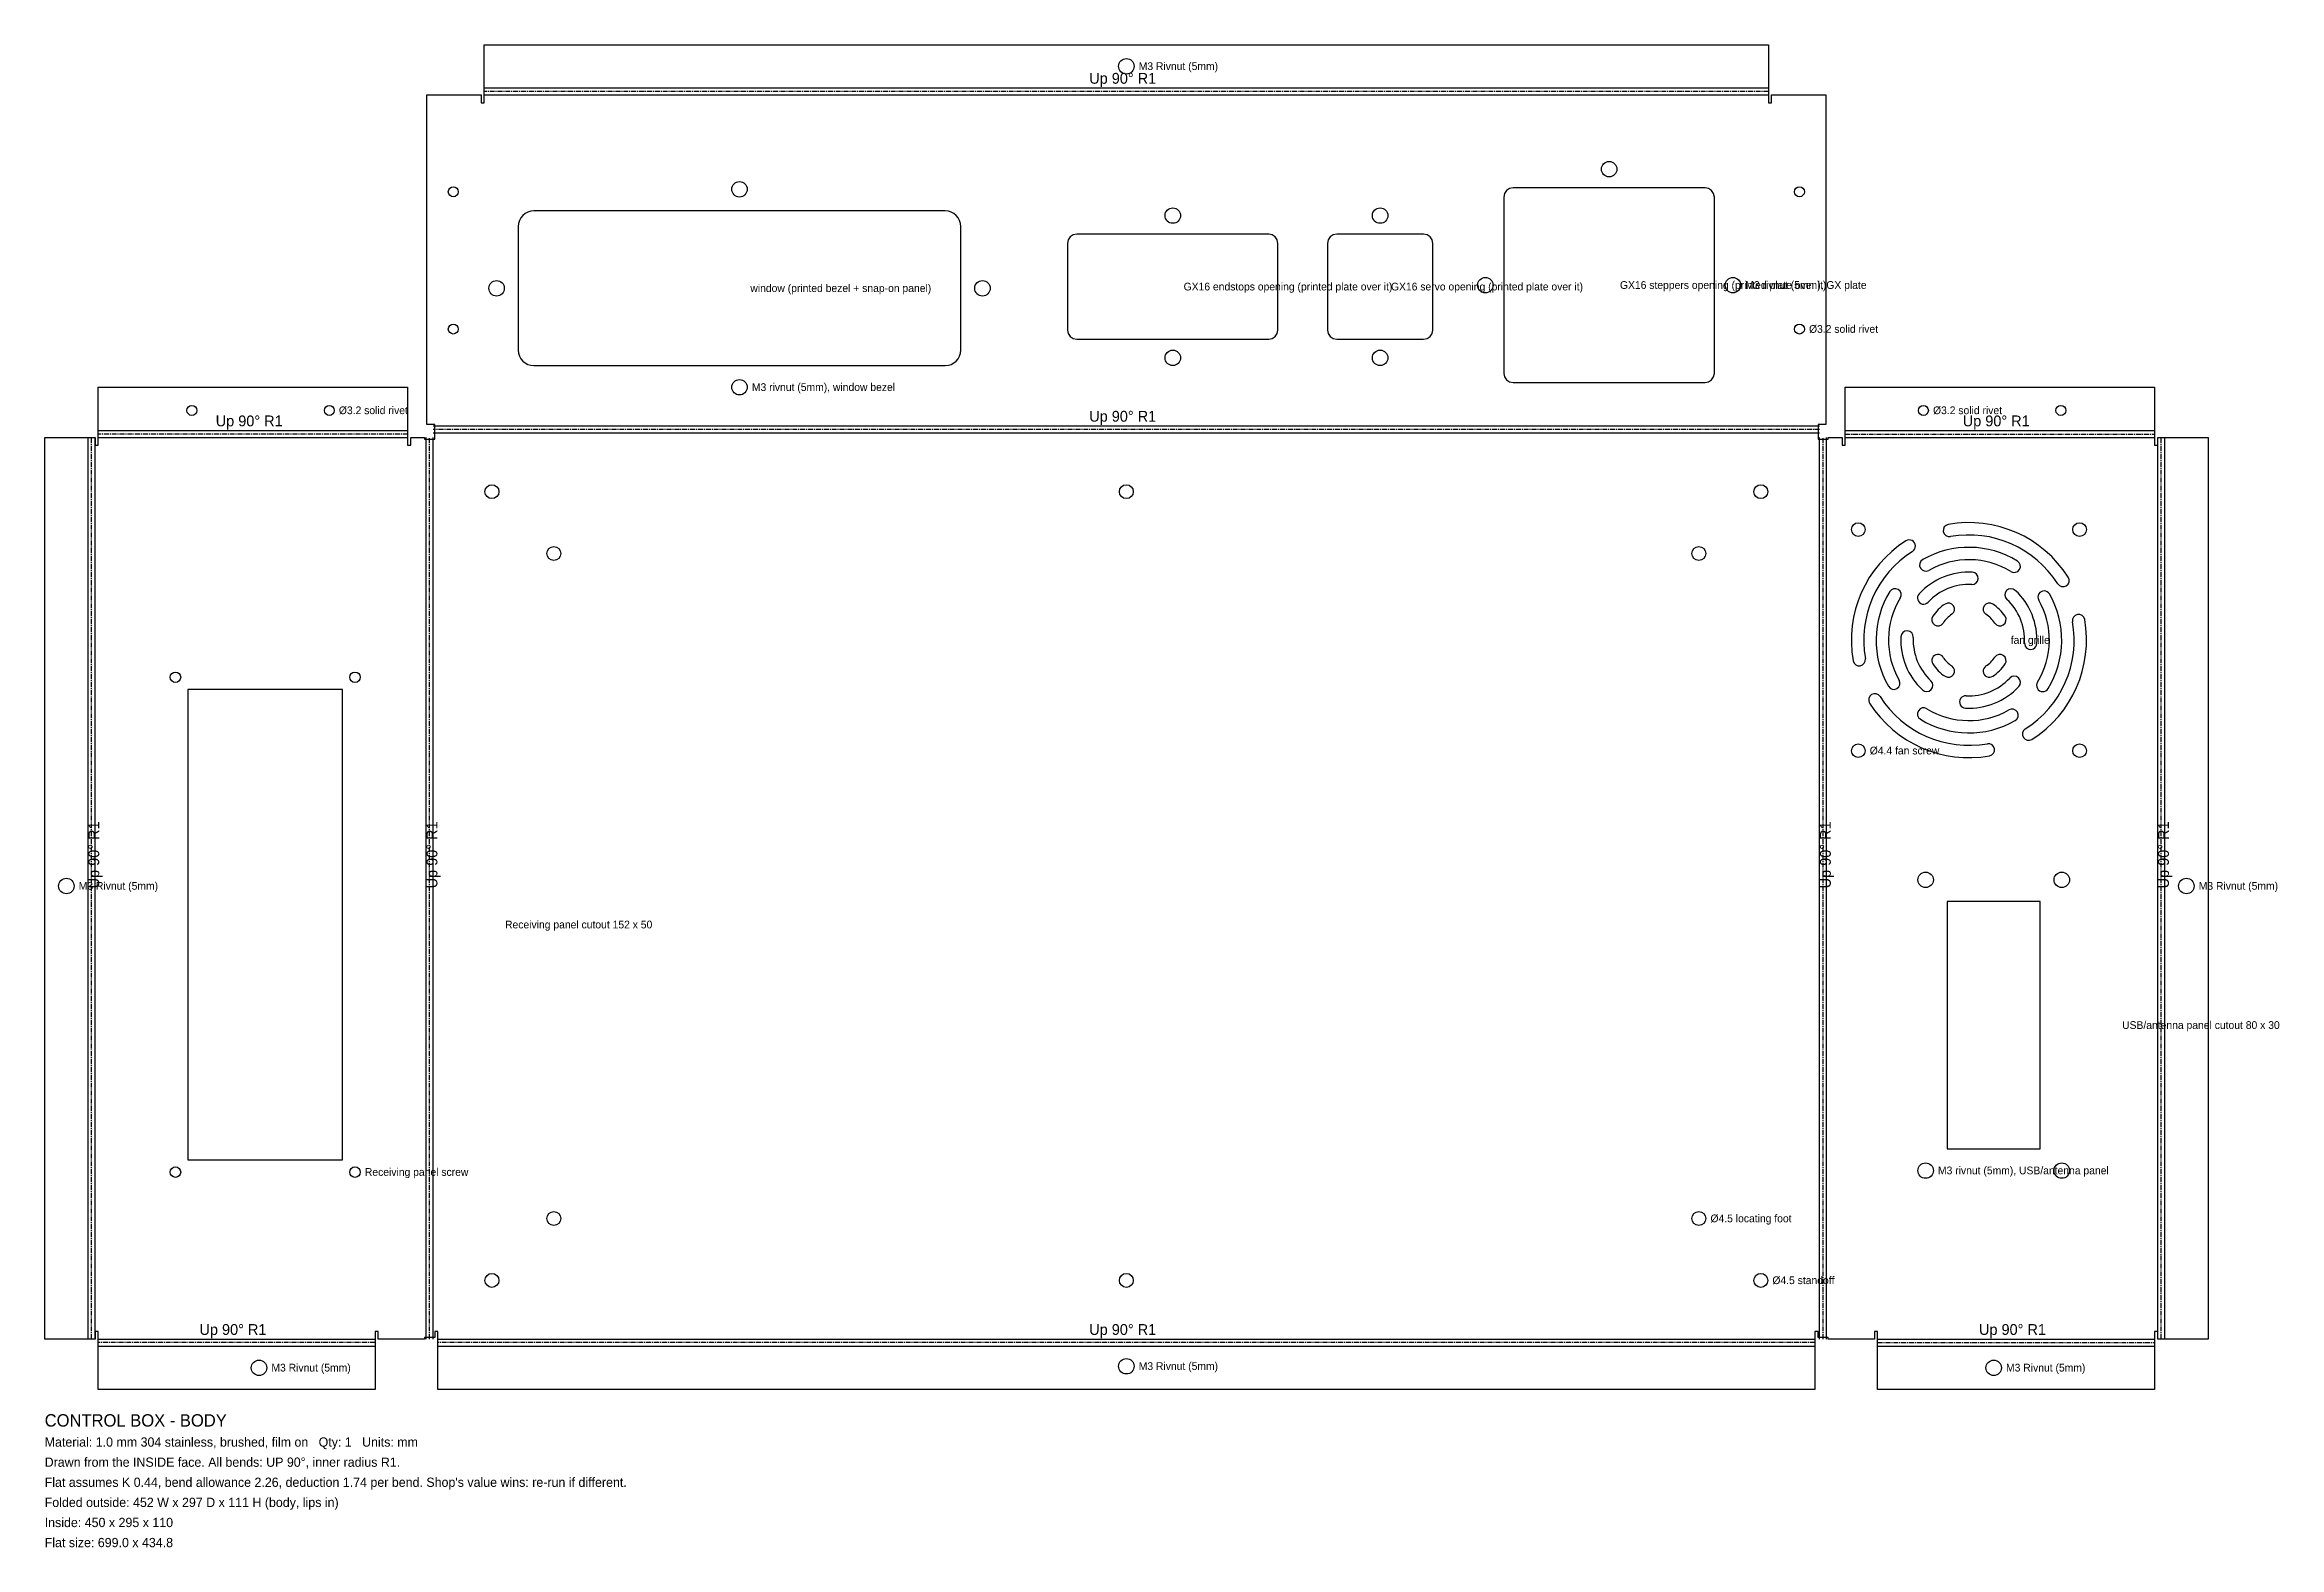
# Model space of a CAD drawing. Header units: millimetres. Extents: x -350 to 373, y -214 to 272.
import ezdxf

# ---------------------------------------------------------------- set-up
doc = ezdxf.new("R2010")
doc.units = ezdxf.units.MM
doc.linetypes.add('CENTER2', pattern=[2.541, 1.587, -0.318, 0.318, -0.318])
for name, color, linetype in [('Bend Center', 1, 'CENTER2'), ('Bend Notes', 3, 'CONTINUOUS'), ('Leaders', 5, 'CONTINUOUS'), ('Title', 7, 'CONTINUOUS'), ('Visible', 7, 'CONTINUOUS'), ('Visible Narrow', 8, 'CONTINUOUS')]:
    doc.layers.add(name, color=color, linetype=linetype)

msp = doc.modelspace()

# ---------------------------------------------------------------- linework, layer by layer
at = {"layer": 'Bend Center'}
for p, q in [((207.5, 256.8929), (-207.5, 256.8929)), ((-334.3929, -146.5), (-334.3929, 145)), ((-232.2619, 146.131), (-332.2619, 146.131)), ((-225.131, -146.5), (-225.131, 145)), ((224, 147.631), (-224, 147.631)), ((225.131, -146.5), (225.131, 145)), ((232.2619, 146.131), (332.2619, 146.131)), ((334.3929, -146.5), (334.3929, 145)), ((-242.7619, -147.631), (-332.2619, -147.631)), ((222.5, -147.631), (-222.5, -147.631)), ((242.7619, -147.631), (332.2619, -147.631))]:
    msp.add_line(p, q, dxfattribs=at)
at = {"layer": 'Visible'}
for p, q in [((-207.5, 258.5239), (-207.5, 272.0239)), ((-207.5, 272.0239), (207.5, 272.0239)), ((207.5, 272.0239), (207.5, 258.5239)), ((-226, 149.2619), (-226, 255.7619)), ((-226, 255.7619), (-208.5, 255.7619)), ((-208.5, 255.7619), (-208.5, 253.2619)), ((-208.5, 253.2619), (-207.5, 253.2619)), ((-207.5, 258.0239), (-207.5, 258.5239)), ((-207.5, 255.7619), (-207.5, 258.0239)), ((-207.5, 253.2619), (-207.5, 255.7619)), ((207.5, 258.5239), (207.5, 258.0239)), ((207.5, 258.0239), (207.5, 255.7619)), ((207.5, 255.7619), (207.5, 253.2619)), ((207.5, 253.2619), (208.5, 253.2619)), ((208.5, 253.2619), (208.5, 255.7619)), ((208.5, 255.7619), (226, 255.7619)), ((226, 255.7619), (226, 149.2619)), ((122.2284, 223.91), (122, 222.7619)), ((122.8787, 224.8833), (122.2284, 223.91)), ((123.8519, 225.5336), (122.8787, 224.8833)), ((125, 225.7619), (123.8519, 225.5336)), ((187, 225.7619), (125, 225.7619)), ((188.1481, 225.5336), (187, 225.7619)), ((189.1213, 224.8833), (188.1481, 225.5336)), ((189.7716, 223.91), (189.1213, 224.8833)), ((190, 222.7619), (189.7716, 223.91)), ((-195.0355, 216.7975), (-195.6573, 216.0398)), ((-194.2779, 217.4193), (-195.0355, 216.7975)), ((-193.4134, 217.8813), (-194.2779, 217.4193)), ((-192.4755, 218.1659), (-193.4134, 217.8813)), ((-191.5, 218.2619), (-192.4755, 218.1659)), ((-58.5, 218.2619), (-191.5, 218.2619)), ((-57.5245, 218.1659), (-58.5, 218.2619)), ((-56.5866, 217.8813), (-57.5245, 218.1659)), ((-55.7221, 217.4193), (-56.5866, 217.8813)), ((-54.9645, 216.7975), (-55.7221, 217.4193)), ((-54.3427, 216.0398), (-54.9645, 216.7975)), ((122, 222.7619), (122, 165.7619)), ((190, 165.7619), (190, 222.7619)), ((-196.4039, 214.2374), (-196.5, 213.2619)), ((-196.5, 213.2619), (-196.5, 173.2619)), ((-196.1194, 215.1754), (-196.4039, 214.2374)), ((-195.6573, 216.0398), (-196.1194, 215.1754)), ((-53.8806, 215.1754), (-54.3427, 216.0398)), ((-53.5961, 214.2374), (-53.8806, 215.1754)), ((-53.5, 213.2619), (-53.5961, 214.2374)), ((-53.5, 173.2619), (-53.5, 213.2619)), ((-18.1213, 209.8833), (-18.7716, 208.91)), ((-17.1481, 210.5336), (-18.1213, 209.8833)), ((-16, 210.7619), (-17.1481, 210.5336)), ((46, 210.7619), (-16, 210.7619)), ((47.1481, 210.5336), (46, 210.7619)), ((48.1213, 209.8833), (47.1481, 210.5336)), ((48.7716, 208.91), (48.1213, 209.8833)), ((65.8787, 209.8833), (65.2284, 208.91)), ((66.8519, 210.5336), (65.8787, 209.8833)), ((68, 210.7619), (66.8519, 210.5336)), ((96, 210.7619), (68, 210.7619)), ((97.1481, 210.5336), (96, 210.7619)), ((98.1213, 209.8833), (97.1481, 210.5336)), ((98.7716, 208.91), (98.1213, 209.8833)), ((-18.7716, 208.91), (-19, 207.7619)), ((-19, 207.7619), (-19, 179.7619)), ((49, 207.7619), (48.7716, 208.91)), ((49, 179.7619), (49, 207.7619)), ((65.2284, 208.91), (65, 207.7619)), ((65, 207.7619), (65, 179.7619)), ((99, 207.7619), (98.7716, 208.91)), ((99, 179.7619), (99, 207.7619)), ((-19, 179.7619), (-18.7716, 178.6139)), ((-18.7716, 178.6139), (-18.1213, 177.6406)), ((-18.1213, 177.6406), (-17.1481, 176.9903)), ((-17.1481, 176.9903), (-16, 176.7619)), ((-16, 176.7619), (46, 176.7619)), ((46, 176.7619), (47.1481, 176.9903)), ((47.1481, 176.9903), (48.1213, 177.6406)), ((48.1213, 177.6406), (48.7716, 178.6139)), ((48.7716, 178.6139), (49, 179.7619)), ((65, 179.7619), (65.2284, 178.6139)), ((65.2284, 178.6139), (65.8787, 177.6406)), ((65.8787, 177.6406), (66.8519, 176.9903)), ((66.8519, 176.9903), (68, 176.7619)), ((68, 176.7619), (96, 176.7619)), ((96, 176.7619), (97.1481, 176.9903)), ((97.1481, 176.9903), (98.1213, 177.6406)), ((98.1213, 177.6406), (98.7716, 178.6139)), ((98.7716, 178.6139), (99, 179.7619)), ((-196.5, 173.2619), (-196.4039, 172.2865)), ((-196.4039, 172.2865), (-196.1194, 171.3485)), ((-196.1194, 171.3485), (-195.6573, 170.4841)), ((-195.6573, 170.4841), (-195.0355, 169.7264)), ((-195.0355, 169.7264), (-194.2779, 169.1046)), ((-194.2779, 169.1046), (-193.4134, 168.6425)), ((-193.4134, 168.6425), (-192.4755, 168.358)), ((-192.4755, 168.358), (-191.5, 168.2619)), ((-191.5, 168.2619), (-58.5, 168.2619)), ((-58.5, 168.2619), (-57.5245, 168.358)), ((-57.5245, 168.358), (-56.5866, 168.6425)), ((-56.5866, 168.6425), (-55.7221, 169.1046)), ((-55.7221, 169.1046), (-54.9645, 169.7264)), ((-54.9645, 169.7264), (-54.3427, 170.4841)), ((-54.3427, 170.4841), (-53.8806, 171.3485)), ((-53.8806, 171.3485), (-53.5961, 172.2865)), ((-53.5961, 172.2865), (-53.5, 173.2619)), ((-332.2619, 147.7619), (-332.2619, 161.2619)), ((-332.2619, 161.2619), (-232.2619, 161.2619)), ((-232.2619, 161.2619), (-232.2619, 147.7619)), ((122, 165.7619), (122.2284, 164.6139)), ((122.2284, 164.6139), (122.8787, 163.6406)), ((122.8787, 163.6406), (123.8519, 162.9903)), ((123.8519, 162.9903), (125, 162.7619)), ((125, 162.7619), (187, 162.7619)), ((187, 162.7619), (188.1481, 162.9903)), ((188.1481, 162.9903), (189.1213, 163.6406)), ((189.1213, 163.6406), (189.7716, 164.6139)), ((189.7716, 164.6139), (190, 165.7619)), ((232.2619, 147.7619), (232.2619, 161.2619)), ((232.2619, 161.2619), (332.2619, 161.2619)), ((332.2619, 161.2619), (332.2619, 147.7619)), ((-349.5239, -146.5), (-349.5239, 145)), ((-349.5239, 145), (-335.5239, 145)), ((-335.5239, 145), (-333.2619, 145)), ((-333.2619, 145), (-333.2619, 142.5)), ((-332.2619, 147.2619), (-332.2619, 147.7619)), ((-332.2619, 145), (-332.2619, 147.2619)), ((-332.2619, 142.5), (-332.2619, 145)), ((-232.2619, 147.7619), (-232.2619, 147.2619)), ((-232.2619, 147.2619), (-232.2619, 145)), ((-232.2619, 145), (-232.2619, 142.5)), ((-231.2619, 142.5), (-231.2619, 145)), ((-231.2619, 145), (-226.7619, 145)), ((-226.7619, 145), (-226.7619, 144.5)), ((-226.7619, 144.5), (-223.5, 144.5)), ((-223.5, 149.2619), (-226, 149.2619)), ((-223.5, 144.5), (-223.5, 149.2619)), ((226, 149.2619), (223.5, 149.2619)), ((223.5, 149.2619), (223.5, 144.5)), ((223.5, 144.5), (226.7619, 144.5)), ((226.7619, 144.5), (226.7619, 145)), ((226.7619, 145), (231.2619, 145)), ((231.2619, 145), (231.2619, 142.5)), ((232.2619, 147.2619), (232.2619, 147.7619)), ((232.2619, 145), (232.2619, 147.2619)), ((232.2619, 142.5), (232.2619, 145)), ((332.2619, 147.7619), (332.2619, 147.2619)), ((332.2619, 147.2619), (332.2619, 145)), ((332.2619, 145), (332.2619, 142.5)), ((333.2619, 142.5), (333.2619, 145)), ((333.2619, 145), (335.5239, 145)), ((335.5239, 145), (349.5239, 145)), ((349.5239, 145), (349.5239, -146.5)), ((-333.2619, 142.5), (-332.2619, 142.5)), ((-232.2619, 142.5), (-231.2619, 142.5)), ((231.2619, 142.5), (232.2619, 142.5)), ((332.2619, 142.5), (333.2619, 142.5)), ((-253.2619, 63.5), (-303.2619, 63.5)), ((-303.2619, 63.5), (-303.2619, -88.5)), ((-253.2619, -88.5), (-253.2619, 63.5)), ((295.2619, -5), (265.2619, -5)), ((265.2619, -5), (265.2619, -85)), ((295.2619, -85), (295.2619, -5)), ((265.2619, -85), (295.2619, -85)), ((-303.2619, -88.5), (-253.2619, -88.5)), ((-332.2619, -144), (-333.2619, -144)), ((-333.2619, -144), (-333.2619, -146.5)), ((-332.2619, -146.5), (-332.2619, -144)), ((-241.7619, -144), (-242.7619, -144)), ((-242.7619, -144), (-242.7619, -146.5)), ((-241.7619, -146.5), (-241.7619, -144)), ((-222.5, -144), (-223.5, -144)), ((-223.5, -144), (-223.5, -146)), ((-222.5, -146.5), (-222.5, -144)), ((223.5, -144), (222.5, -144)), ((222.5, -144), (222.5, -146.5)), ((223.5, -146), (223.5, -144)), ((242.7619, -144), (241.7619, -144)), ((241.7619, -144), (241.7619, -146.5)), ((242.7619, -146.5), (242.7619, -144)), ((333.2619, -144), (332.2619, -144)), ((332.2619, -144), (332.2619, -146.5)), ((333.2619, -146.5), (333.2619, -144)), ((-335.5239, -146.5), (-349.5239, -146.5)), ((-333.2619, -146.5), (-335.5239, -146.5)), ((-332.2619, -148.7619), (-332.2619, -146.5)), ((-332.2619, -149.2619), (-332.2619, -148.7619)), ((-332.2619, -162.7619), (-332.2619, -149.2619)), ((-242.7619, -146.5), (-242.7619, -148.7619)), ((-242.7619, -148.7619), (-242.7619, -149.2619)), ((-242.7619, -149.2619), (-242.7619, -162.7619)), ((-226.7619, -146.5), (-241.7619, -146.5)), ((-223.5, -146), (-226.7619, -146)), ((-226.7619, -146), (-226.7619, -146.5)), ((-222.5, -148.7619), (-222.5, -146.5)), ((-222.5, -149.2619), (-222.5, -148.7619)), ((-222.5, -162.7619), (-222.5, -149.2619)), ((222.5, -146.5), (222.5, -148.7619)), ((222.5, -148.7619), (222.5, -149.2619)), ((222.5, -149.2619), (222.5, -162.7619)), ((226.7619, -146), (223.5, -146)), ((226.7619, -146.5), (226.7619, -146)), ((241.7619, -146.5), (226.7619, -146.5)), ((242.7619, -148.7619), (242.7619, -146.5)), ((242.7619, -149.2619), (242.7619, -148.7619)), ((242.7619, -162.7619), (242.7619, -149.2619)), ((332.2619, -146.5), (332.2619, -148.7619)), ((332.2619, -148.7619), (332.2619, -149.2619)), ((332.2619, -149.2619), (332.2619, -162.7619)), ((335.5239, -146.5), (333.2619, -146.5)), ((349.5239, -146.5), (335.5239, -146.5)), ((-242.7619, -162.7619), (-332.2619, -162.7619)), ((222.5, -162.7619), (-222.5, -162.7619)), ((332.2619, -162.7619), (242.7619, -162.7619))]:
    msp.add_line(p, q, dxfattribs=at)
for centre, radius in [((0, 265.0239), 2.5), ((156, 231.7619), 2.5), ((-217.5, 224.4619), 1.6), ((-125, 225.2619), 2.5), ((217.5, 224.4619), 1.6), ((15, 216.7619), 2.5), ((82, 216.7619), 2.5), ((-203.5, 193.2619), 2.5), ((-46.5, 193.2619), 2.5), ((116, 194.2619), 2.5), ((196, 194.2619), 2.5), ((-217.5, 180.0619), 1.6), ((217.5, 180.0619), 1.6), ((15, 170.7619), 2.5), ((82, 170.7619), 2.5), ((-125, 161.2619), 2.5), ((-301.9619, 153.7619), 1.6), ((-257.5619, 153.7619), 1.6), ((257.5619, 153.7619), 1.6), ((301.9619, 153.7619), 1.6), ((-205, 127.5), 2.25), ((0, 127.5), 2.25), ((205, 127.5), 2.25), ((236.5119, 115.25), 2.2), ((308.0119, 115.25), 2.2), ((-185, 107.5), 2.25), ((185, 107.5), 2.25), ((-307.2619, 67.5), 1.7), ((-249.2619, 67.5), 1.7), ((236.5119, 43.75), 2.2), ((308.0119, 43.75), 2.2), ((-342.5239, 0), 2.5), ((258.2619, 2), 2.5), ((302.2619, 2), 2.5), ((342.5239, 0), 2.5), ((-307.2619, -92.5), 1.7), ((-249.2619, -92.5), 1.7), ((258.2619, -92), 2.5), ((302.2619, -92), 2.5), ((-185, -107.5), 2.25), ((185, -107.5), 2.25), ((-205, -127.5), 2.25), ((0, -127.5), 2.25), ((205, -127.5), 2.25), ((-280.2619, -155.7619), 2.5), ((0, -155.2619), 2.5), ((280.2619, -155.7619), 2.5)]:
    msp.add_circle(centre, radius, dxfattribs=at)
for centre, radius, start, end in [((265.9461, 114.9416), 2, 100.1042, 280.1042), ((272.2619, 79.5), 38, 32.3859, 100.1042), ((272.2619, 79.5), 38, 122.3859, 190.1042), ((252.9797, 109.9005), 2, 302.3859, 122.3859), ((272.2619, 79.5), 30, 58.4873, 119.8394), ((272.2619, 79.5), 34, 32.3859, 100.1042), ((272.2619, 79.5), 34, 122.3859, 190.1042), ((272.2619, 79.5), 22, 87.1352, 137.0282), ((258.33, 103.7879), 2, 119.8394, 299.8394), ((272.2619, 79.5), 26, 58.4873, 119.8394), ((273.2615, 99.475), 2, 267.1352, 87.1352), ((286.8972, 103.3707), 2, 238.4873, 58.4873), ((272.2619, 79.5), 30, 148.4873, 209.8394), ((248.3913, 94.1352), 2, 328.4873, 148.4873), ((257.6282, 93.1328), 2, 137.0282, 317.0282), ((272.2619, 79.5), 18, 87.1352, 137.0282), ((285.8947, 94.1338), 2, 47.0282, 227.0282), ((272.2619, 79.5), 22, 357.1352, 47.0282), ((296.5498, 93.432), 2, 29.8394, 209.8394), ((272.2619, 79.5), 30, 328.4873, 29.8394), ((302.6625, 98.7823), 2, 212.3859, 32.3859), ((272.2619, 79.5), 26, 148.4873, 209.8394), ((262.2464, 86.1097), 2, 146.5775, 326.5775), ((272.2619, 79.5), 14, 123.4225, 146.5775), ((272.2619, 79.5), 10, 123.4225, 146.5775), ((265.6522, 89.5156), 2, 303.4225, 123.4225), ((278.8717, 89.5156), 2, 56.5775, 236.5775), ((272.2619, 79.5), 10, 33.4225, 56.5775), ((272.2619, 79.5), 14, 33.4225, 56.5775), ((282.2775, 86.1097), 2, 213.4225, 33.4225), ((272.2619, 79.5), 18, 357.1352, 47.0282), ((272.2619, 79.5), 26, 328.4873, 29.8394), ((307.7036, 85.8158), 2, 10.1042, 190.1042), ((272.2619, 79.5), 22, 177.1352, 227.0282), ((252.2869, 80.4996), 2, 357.1352, 177.1352), ((272.2619, 79.5), 18, 177.1352, 227.0282), ((272.2619, 79.5), 34, 302.3859, 10.1042), ((272.2619, 79.5), 38, 302.3859, 10.1042), ((236.8203, 73.1842), 2, 190.1042, 10.1042), ((262.2464, 72.8903), 2, 33.4225, 213.4225), ((272.2619, 79.5), 10, 213.4225, 236.5775), ((272.2619, 79.5), 10, 303.4225, 326.5775), ((282.2775, 72.8903), 2, 326.5775, 146.5775), ((292.237, 78.5004), 2, 177.1352, 357.1352), ((247.9741, 65.568), 2, 209.8394, 29.8394), ((258.6292, 64.8662), 2, 227.0282, 47.0282), ((272.2619, 79.5), 14, 213.4225, 236.5775), ((265.6522, 69.4844), 2, 236.5775, 56.5775), ((272.2619, 79.5), 18, 267.1352, 317.0282), ((278.8717, 69.4844), 2, 123.4225, 303.4225), ((272.2619, 79.5), 14, 303.4225, 326.5775), ((286.8957, 65.8672), 2, 317.0282, 137.0282), ((296.1326, 64.8648), 2, 148.4873, 328.4873), ((241.8614, 60.2177), 2, 32.3859, 212.3859), ((272.2619, 79.5), 38, 212.3859, 280.1042), ((272.2619, 79.5), 34, 212.3859, 280.1042), ((271.2624, 59.525), 2, 87.1352, 267.1352), ((272.2619, 79.5), 22, 267.1352, 317.0282), ((257.6267, 55.6293), 2, 58.4873, 238.4873), ((272.2619, 79.5), 30, 238.4873, 299.8394), ((272.2619, 79.5), 26, 238.4873, 299.8394), ((286.1939, 55.2121), 2, 299.8394, 119.8394), ((291.5442, 49.0995), 2, 122.3859, 302.3859), ((278.5778, 44.0584), 2, 280.1042, 100.1042)]:
    msp.add_arc(centre, radius, start, end, dxfattribs=at)
at = {"layer": 'Visible Narrow'}
for p, q in [((-207.5, 258.0239), (207.5, 258.0239)), ((-207.5, 255.7619), (207.5, 255.7619)), ((-335.5239, -146.5), (-335.5239, 145)), ((-333.2619, -146.5), (-333.2619, 145)), ((-332.2619, 147.2619), (-232.2619, 147.2619)), ((-332.2619, 145), (-232.2619, 145)), ((-226.2619, -146.5), (-226.2619, 145)), ((-224, 148.7619), (224, 148.7619)), ((-224, 146.5), (224, 146.5)), ((-224, -146.5), (-224, 145)), ((224, -146.5), (224, 145)), ((226.2619, -146.5), (226.2619, 145)), ((232.2619, 147.2619), (332.2619, 147.2619)), ((232.2619, 145), (332.2619, 145)), ((333.2619, -146.5), (333.2619, 145)), ((335.5239, -146.5), (335.5239, 145)), ((-332.2619, -146.5), (-242.7619, -146.5)), ((-332.2619, -148.7619), (-242.7619, -148.7619)), ((-222.5, -146.5), (222.5, -146.5)), ((-222.5, -148.7619), (222.5, -148.7619)), ((242.7619, -146.5), (332.2619, -146.5)), ((242.7619, -148.7619), (332.2619, -148.7619))]:
    msp.add_line(p, q, dxfattribs=at)

# ---------------------------------------------------------------- texts
at = {"layer": 'Bend Notes'}
for p in [(-12, 259.3929), (-294.2619, 148.631), (-12, 150.131), (270.2619, 148.631), (-299.5119, -145.131), (-12, -145.131), (275.5119, -145.131)]:
    msp.add_text('Up 90%%D R1', height=3.5, dxfattribs=at).set_placement(p)
for p in [(-331.8929, -0.75), (-222.631, -0.75), (227.631, -0.75), (336.8929, -0.75)]:
    msp.add_text('Up 90%%D R1', height=3.5, rotation=90, dxfattribs=at).set_placement(p)
at = {"layer": 'Leaders'}
for s, p in [('M3 Rivnut (5mm)', (4, 263.8239)), ('GX16 endstops opening (printed plate over it)', (18.5, 192.5619)), ('GX16 servo opening (printed plate over it)', (85.5, 192.5619)), ('GX16 steppers opening (printed plate over it)', (159.5, 193.0619)), ('M3 rivnut (5mm), GX plate', (200, 193.0619)), ('window (printed bezel + snap-on panel)', (-121.5, 192.0619)), ('%%c3.2 solid rivet', (220.6, 178.8619)), ('M3 rivnut (5mm), window bezel', (-121, 160.0619)), ('%%c3.2 solid rivet', (-254.4619, 152.5619)), ('%%c3.2 solid rivet', (260.6619, 152.5619)), ('fan grille', (285.7619, 78.3)), ('%%c4.4 fan screw', (240.2119, 42.55)), ('M3 Rivnut (5mm)', (-338.5239, -1.2)), ('M3 Rivnut (5mm)', (346.5239, -1.2)), ('Receiving panel cutout 152 x 50', (-200.7619, -13.7)), ('USB/antenna panel cutout 80 x 30', (321.7619, -46.2)), ('Receiving panel screw', (-246.0619, -93.7)), ('M3 rivnut (5mm), USB/antenna panel', (262.2619, -93.2)), ('%%c4.5 locating foot', (188.75, -108.7)), ('%%c4.5 standoff', (208.75, -128.7)), ('M3 Rivnut (5mm)', (-276.2619, -156.9619)), ('M3 Rivnut (5mm)', (4, -156.4619)), ('M3 Rivnut (5mm)', (284.2619, -156.9619))]:
    msp.add_text(s, height=2.5, dxfattribs=at).set_placement(p)
at = {"layer": 'Title'}
for s, height, p in [('CONTROL BOX - BODY', 4, (-349.5239, -174.7619)), ('Material: 1.0 mm 304 stainless, brushed, film on   Qty: 1   Units: mm', 3, (-349.5239, -181.2619)), ('Drawn from the INSIDE face. All bends: UP 90%%D, inner radius R1.', 3, (-349.5239, -187.7619)), ("Flat assumes K 0.44, bend allowance 2.26, deduction 1.74 per bend. Shop's value wins: re-run if different.", 3, (-349.5239, -194.2619)), ('Folded outside: 452 W x 297 D x 111 H (body, lips in)', 3, (-349.5239, -200.7619)), ('Inside: 450 x 295 x 110', 3, (-349.5239, -207.2619)), ('Flat size: 699.0 x 434.8', 3, (-349.5239, -213.7619))]:
    msp.add_text(s, height=height, dxfattribs=at).set_placement(p)

doc.saveas('drawing.dxf')
